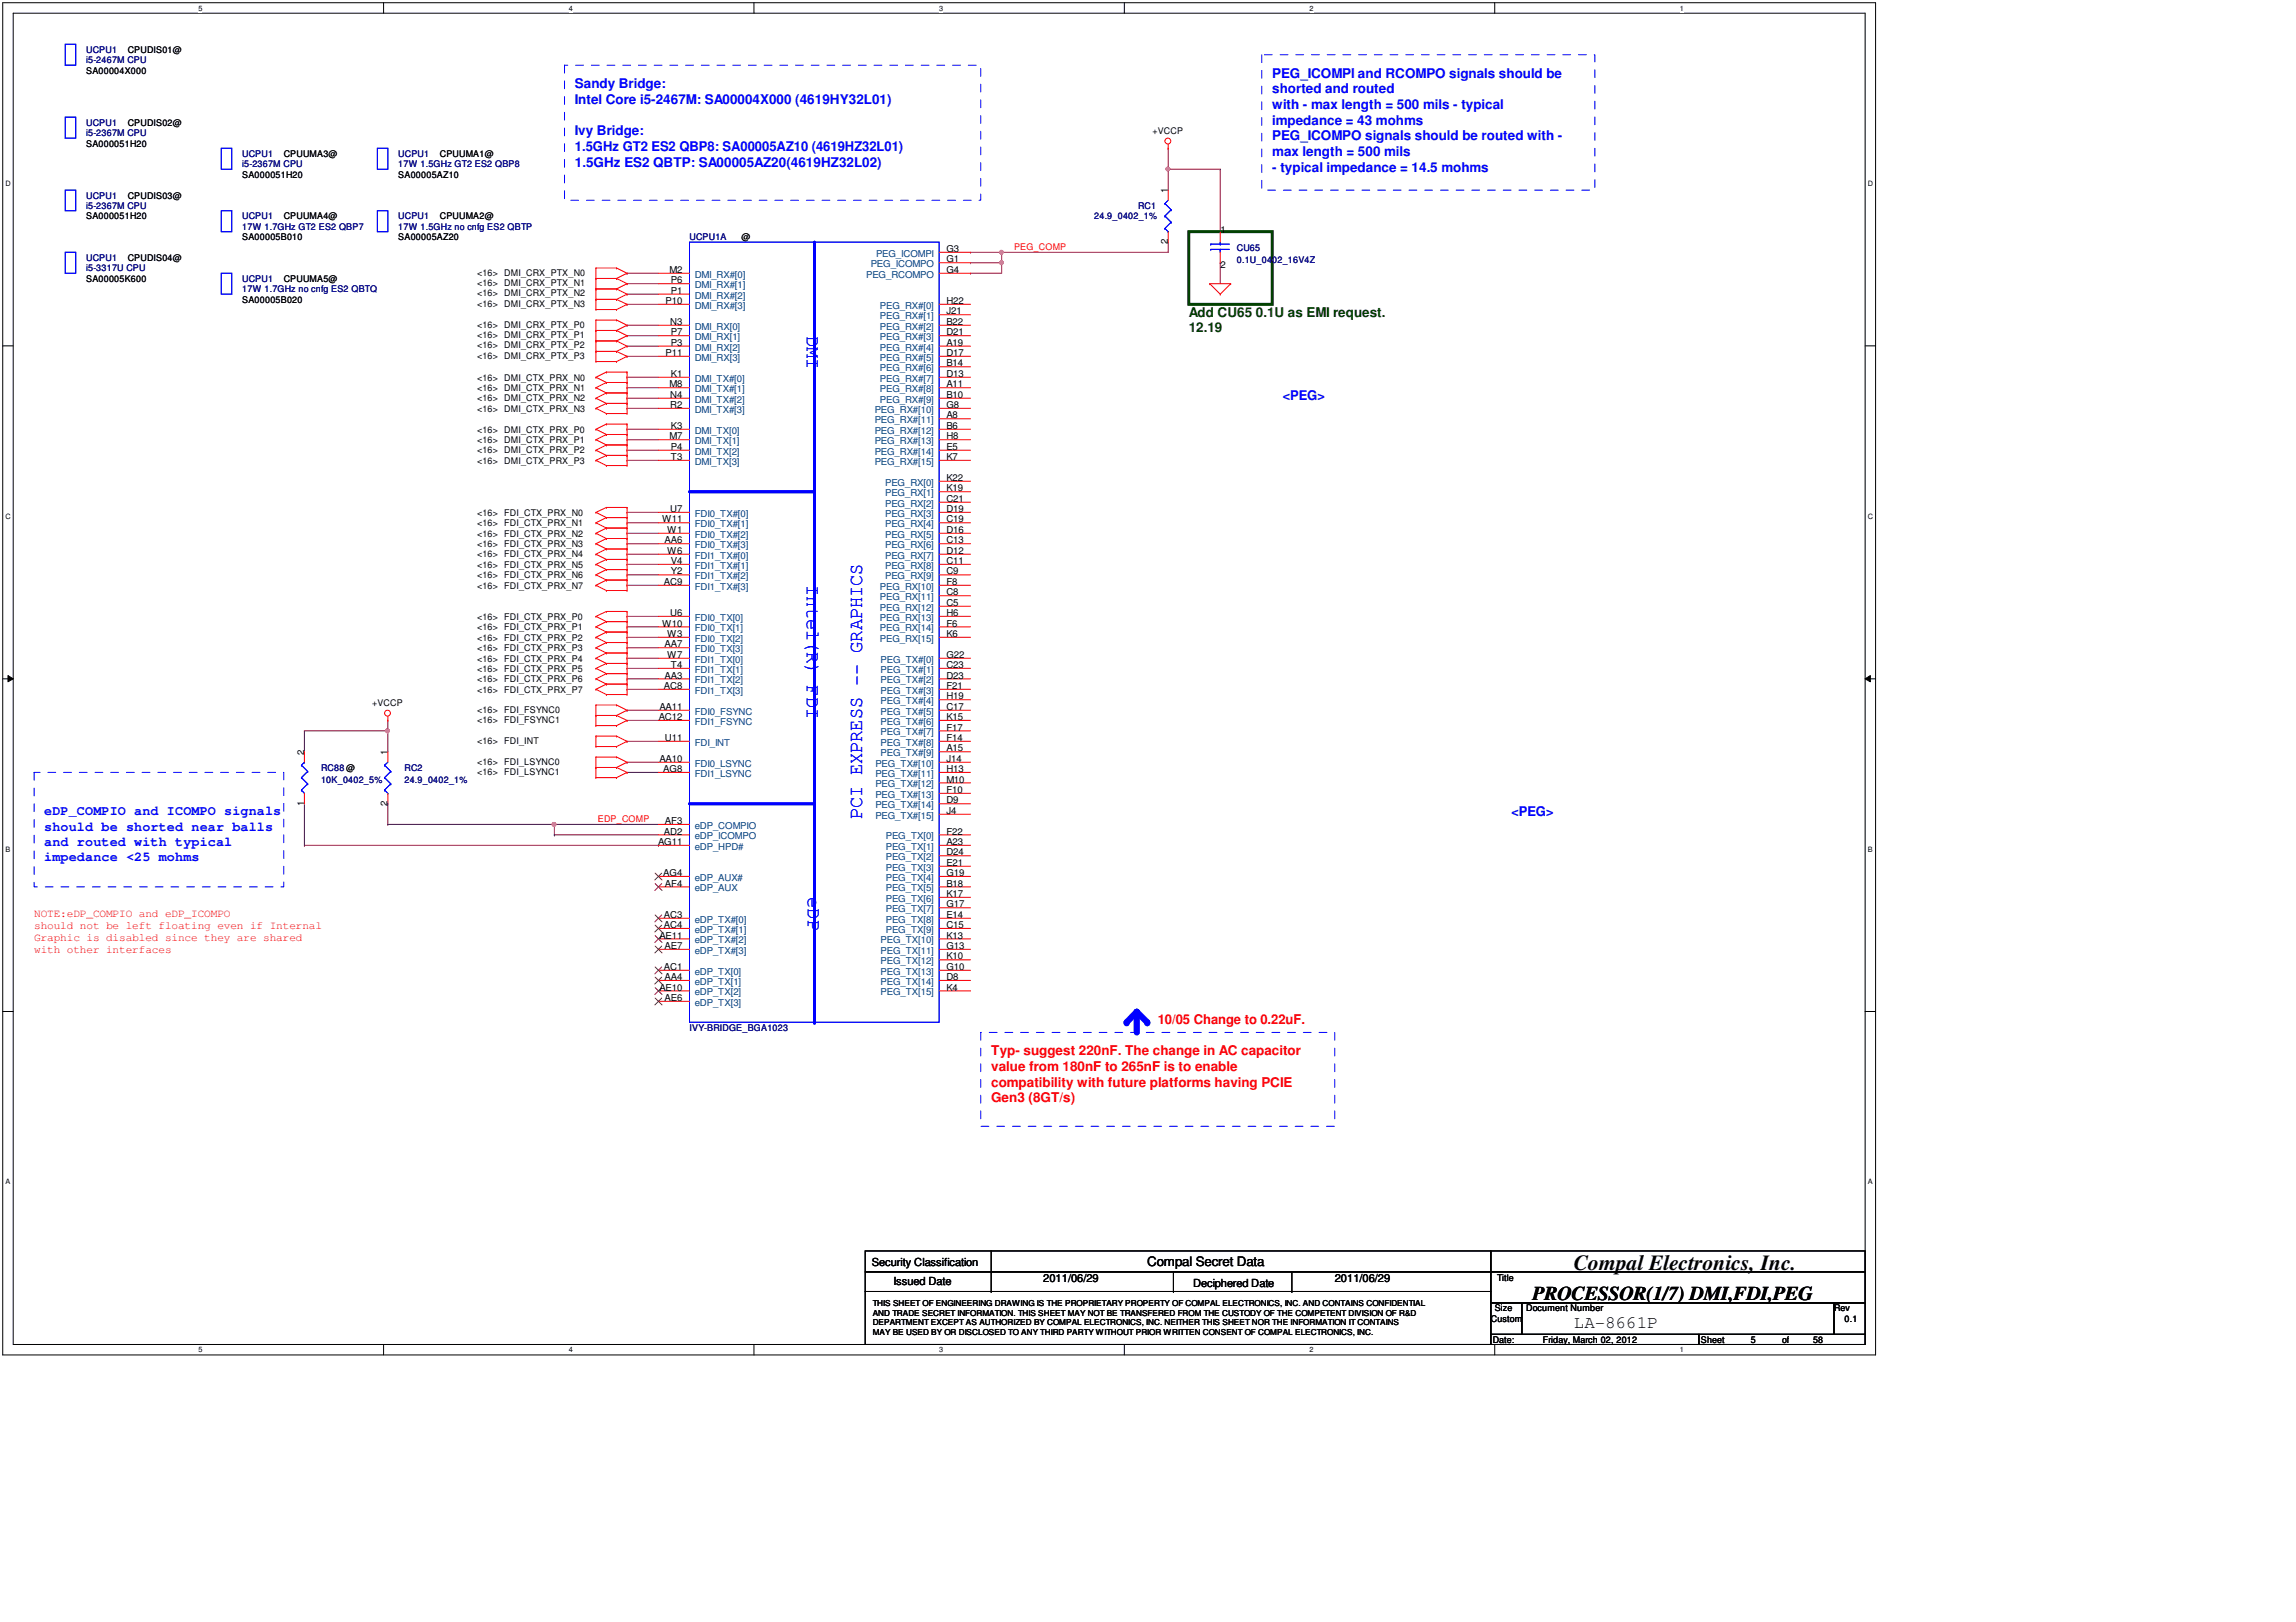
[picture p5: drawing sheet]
<svg xmlns="http://www.w3.org/2000/svg" width="297mm" height="210mm" viewBox="0 0 297 210" stroke-linecap="round" stroke-linejoin="round" font-family="sans-serif">
<defs><g id="words">
<text font-size="2.8" x="203.6" y="164.4">Compal Electronics, Inc.</text>
<g font-size="2.5" fill="#00f">
<text x="104.4" y="43.4" transform="rotate(90 104.4 43.4)">DMI</text>
<text x="104.4" y="75.7" transform="rotate(90 104.4 75.7)">Intel(R) FDI</text>
<text x="111.6" y="106.1" transform="rotate(-90 111.6 106.1)">PCI EXPRESS -- GRAPHICS</text>
<text x="104.5" y="116.1" transform="rotate(90 104.5 116.1)">eDP</text>
</g>
<text font-size="2.5" x="198.2" y="168.2">PROCESSOR(1/7) DMI,FDI,PEG</text>
<text font-size="2.3" x="203.6" y="171.8">LA-8661P</text>
<g font-size="1.7" fill="#00f">
<text x="74.4" y="11.4">Sandy Bridge:</text>
<text x="164.6" y="10">PEG_ICOMPI and RCOMPO signals should be</text>
<text x="74.4" y="13.4">Intel Core i5-2467M: SA00004X000 (4619HY32L01)</text>
<text x="74.4" y="17.5">Ivy Bridge:</text>
<text x="164.6" y="12.1">shorted and routed</text>
<text x="164.6" y="14.1">with - max length = 500 mils - typical</text>
<text x="164.6" y="16.1">impedance = 43 mohms</text>
<text x="74.4" y="19.5">1.5GHz GT2 ES2 QBP8: SA00005AZ10 (4619HZ32L01)</text>
<text x="74.4" y="21.6">1.5GHz ES2 QBTP: SA00005AZ20(4619HZ32L02)</text>
<text x="164.6" y="18.2">PEG_ICOMPO signals should be routed with -</text>
<text x="164.6" y="20.2">max length = 500 mils</text>
<text x="164.6" y="22.2">- typical impedance = 14.5 mohms</text>
<text x="165.9" y="51.8">&lt;PEG&gt;</text>
<text x="5.7" y="105.5">eDP_COMPIO and ICOMPO signals</text>
<text x="5.7" y="107.5">should be shorted near balls</text>
<text x="195.5" y="105.6">&lt;PEG&gt;</text>
<text x="5.7" y="109.5">and routed with typical</text>
<text x="5.7" y="111.5">impedance &lt;25 mohms</text>
</g>
<g font-size="1.7" fill="#004000">
<text x="153.8" y="41">Add CU65 0.1U as EMI request.</text>
<text x="153.8" y="43">12.19</text>
</g>
<g font-size="1.7" fill="#f00">
<text x="128.2" y="136.6">Typ- suggest 220nF. The change in AC capacitor</text>
<text x="149.8" y="132.5">10/05 Change to 0.22uF.</text>
<text x="128.2" y="138.6">value from 180nF to 265nF is to enable</text>
<text x="128.2" y="140.6">compatibility with future platforms having PCIE</text>
<text x="128.2" y="142.7">Gen3 (8GT/s)</text>
</g>
<text font-size="1.7" x="148.4" y="163.8">Compal Secret Data</text>
<g font-size="1.4" fill="#f00">
<text x="4.4" y="118.7">NOTE:eDP_COMPIO and eDP_ICOMPO</text>
<text x="4.4" y="120.2">should not be left floating even if Internal</text>
<text x="4.4" y="121.8">Graphic is disabled since they are shared</text>
<text x="4.4" y="123.4">with other interfaces</text>
</g>
<g font-size="1.4">
<text x="112.8" y="163.8">Security Classification</text>
<text x="115.6" y="166.3">Issued Date</text>
<text x="135" y="165.9">2011/06/29</text>
<text x="154.3" y="166.5">Deciphered Date</text>
<text x="172.7" y="165.9">2011/06/29</text>
</g>
<g font-size="1.2" fill="#000080">
<text x="11.1" y="6.8">UCPU1</text>
<text x="11.1" y="8.2">i5-2467M CPU</text>
<text x="11.1" y="16.3">UCPU1</text>
<text x="11.1" y="17.6">i5-2367M CPU</text>
<text x="31.3" y="20.3">UCPU1</text>
<text x="31.3" y="21.6">i5-2367M CPU</text>
<text x="51.5" y="20.3">UCPU1</text>
<text x="51.5" y="21.6">17W 1.5GHz GT2 ES2 QBP8</text>
<text x="11.1" y="25.7">UCPU1</text>
<text x="11.1" y="27">i5-2367M CPU</text>
<text x="31.3" y="28.4">UCPU1</text>
<text x="31.3" y="29.7">17W 1.7GHz GT2 ES2 QBP7</text>
<text x="51.5" y="28.4">UCPU1</text>
<text x="51.5" y="29.7">17W 1.5GHz no cnfg ES2 QBTP</text>
<text x="141.6" y="28.4">24.9_0402_1%</text>
<text x="147.2" y="27">RC1</text>
<text x="11.1" y="33.8">UCPU1</text>
<text x="11.1" y="35.1">i5-3317U CPU</text>
<text x="89.2" y="31.1">UCPU1A</text>
<text x="160" y="32.4">CU65</text>
<text x="160" y="34">0.1U_0402_16V4Z</text>
<text x="31.3" y="36.5">UCPU1</text>
<text x="31.3" y="37.8">17W 1.7GHz no cnfg ES2 QBTQ</text>
<text x="41.5" y="99.7">RC88 @</text>
<text x="41.5" y="101.4">10K_0402_5%</text>
<text x="52.3" y="99.7">RC2</text>
<text x="52.3" y="101.4">24.9_0402_1%</text>
<text x="89.2" y="133.4">IVY-BRIDGE_BGA1023</text>
</g>
<g font-size="1.2">
<text x="11.1" y="9.5">SA00004X000</text>
<text x="16.5" y="6.8">CPUDIS01@</text>
<text x="16.5" y="16.3">CPUDIS02@</text>
<text x="149.1" y="17.3">+VCCP</text>
<text x="11.1" y="19">SA000051H20</text>
<text x="31.3" y="23">SA000051H20</text>
<text x="36.7" y="20.3">CPUUMA3@</text>
<text x="51.5" y="23">SA00005AZ10</text>
<text x="56.9" y="20.3">CPUUMA1@</text>
<text x="11.1" y="28.4">SA000051H20</text>
<text x="16.5" y="25.7">CPUDIS03@</text>
<text x="36.7" y="28.4">CPUUMA4@</text>
<text x="56.9" y="28.4">CPUUMA2@</text>
<text x="151.1" y="25" transform="rotate(-90 151.1 25)">1</text>
<text x="16.5" y="33.8">CPUDIS04@</text>
<text x="31.3" y="31.1">SA00005B010</text>
<text x="51.5" y="31.1">SA00005AZ20</text>
<text x="61.7" y="35.7">&lt;16&gt; DMI_CRX_PTX_N0</text>
<text x="86.6" y="35.3">M2</text>
<text x="95.9" y="31.1">@</text>
<text x="122.4" y="32.6">G3</text>
<text x="122.4" y="34">G1</text>
<text x="122.4" y="35.3">G4</text>
<text x="151.1" y="31.6" transform="rotate(-90 151.1 31.6)">2</text>
<text x="157.9" y="30.2">1</text>
<text x="157.9" y="34.7">2</text>
<text x="11.1" y="36.5">SA00005K600</text>
<text x="31.3" y="39.2">SA00005B020</text>
<text x="36.7" y="36.5">CPUUMA5@</text>
<text x="61.7" y="37">&lt;16&gt; DMI_CRX_PTX_N1</text>
<text x="61.7" y="39.7">&lt;16&gt; DMI_CRX_PTX_N3</text>
<text x="61.7" y="38.4">&lt;16&gt; DMI_CRX_PTX_N2</text>
<text x="86.1" y="39.3">P10</text>
<text x="86.8" y="36.7">P6</text>
<text x="86.8" y="38">P1</text>
<text x="122.4" y="39.3">H22</text>
<text x="122.4" y="40.7">J21</text>
<text x="61.7" y="42.4">&lt;16&gt; DMI_CRX_PTX_P0</text>
<text x="61.7" y="46.4">&lt;16&gt; DMI_CRX_PTX_P3</text>
<text x="61.7" y="45.1">&lt;16&gt; DMI_CRX_PTX_P2</text>
<text x="61.7" y="43.7">&lt;16&gt; DMI_CRX_PTX_P1</text>
<text x="86.1" y="46.1">P11</text>
<text x="86.7" y="42">N3</text>
<text x="86.8" y="43.4">P7</text>
<text x="86.8" y="44.8">P3</text>
<text x="122.4" y="42">B22</text>
<text x="122.4" y="43.4">D21</text>
<text x="122.4" y="44.8">A19</text>
<text x="122.4" y="46.1">D17</text>
<text x="122.4" y="47.4">B14</text>
<text x="61.7" y="50.6">&lt;16&gt; DMI_CTX_PRX_N1</text>
<text x="61.7" y="49.2">&lt;16&gt; DMI_CTX_PRX_N0</text>
<text x="61.7" y="53.3">&lt;16&gt; DMI_CTX_PRX_N3</text>
<text x="61.7" y="52">&lt;16&gt; DMI_CTX_PRX_N2</text>
<text x="86.6" y="50.1">M8</text>
<text x="86.7" y="51.5">N4</text>
<text x="86.7" y="52.8">R2</text>
<text x="86.8" y="48.8">K1</text>
<text x="122.4" y="48.8">D13</text>
<text x="122.4" y="50.1">A11</text>
<text x="122.4" y="51.5">B10</text>
<text x="122.4" y="52.8">G8</text>
<text x="61.7" y="56">&lt;16&gt; DMI_CTX_PRX_P0</text>
<text x="61.7" y="58.7">&lt;16&gt; DMI_CTX_PRX_P2</text>
<text x="61.7" y="57.3">&lt;16&gt; DMI_CTX_PRX_P1</text>
<text x="86.6" y="56.9">M7</text>
<text x="86.8" y="55.5">K3</text>
<text x="86.8" y="59.5">T3</text>
<text x="86.8" y="58.2">P4</text>
<text x="122.4" y="54.2">A8</text>
<text x="122.4" y="55.5">B6</text>
<text x="122.4" y="56.9">H8</text>
<text x="122.4" y="58.2">E5</text>
<text x="122.4" y="59.5">K7</text>
<text x="61.7" y="60">&lt;16&gt; DMI_CTX_PRX_P3</text>
<text x="122.4" y="62.2">K22</text>
<text x="122.4" y="63.6">K19</text>
<text x="122.4" y="64.9">C21</text>
<text x="61.7" y="66.8">&lt;16&gt; FDI_CTX_PRX_N0</text>
<text x="61.7" y="68.1">&lt;16&gt; FDI_CTX_PRX_N1</text>
<text x="61.7" y="69.4">&lt;16&gt; FDI_CTX_PRX_N2</text>
<text x="61.7" y="70.8">&lt;16&gt; FDI_CTX_PRX_N3</text>
<text x="85.6" y="67.6">W11</text>
<text x="86" y="70.3">AA6</text>
<text x="86.3" y="69">W1</text>
<text x="86.3" y="71.7">W6</text>
<text x="86.7" y="66.3">U7</text>
<text x="122.4" y="66.3">D19</text>
<text x="122.4" y="67.6">C19</text>
<text x="122.4" y="69">D16</text>
<text x="122.4" y="70.3">C13</text>
<text x="122.4" y="71.7">D12</text>
<text x="61.7" y="72.1">&lt;16&gt; FDI_CTX_PRX_N4</text>
<text x="61.7" y="73.5">&lt;16&gt; FDI_CTX_PRX_N5</text>
<text x="61.7" y="74.8">&lt;16&gt; FDI_CTX_PRX_N6</text>
<text x="61.7" y="76.2">&lt;16&gt; FDI_CTX_PRX_N7</text>
<text x="85.9" y="75.7">AC9</text>
<text x="86.8" y="73">V4</text>
<text x="86.8" y="74.3">Y2</text>
<text x="122.4" y="73">C11</text>
<text x="122.4" y="74.3">C9</text>
<text x="122.4" y="75.7">F8</text>
<text x="122.4" y="77.1">C8</text>
<text x="61.7" y="80.2">&lt;16&gt; FDI_CTX_PRX_P0</text>
<text x="61.7" y="81.5">&lt;16&gt; FDI_CTX_PRX_P1</text>
<text x="61.7" y="82.9">&lt;16&gt; FDI_CTX_PRX_P2</text>
<text x="85.6" y="81.1">W10</text>
<text x="86" y="83.8">AA7</text>
<text x="86.3" y="82.4">W3</text>
<text x="86.7" y="79.7">U6</text>
<text x="122.4" y="78.4">C5</text>
<text x="122.4" y="79.7">H6</text>
<text x="122.4" y="81.1">F6</text>
<text x="122.4" y="82.4">K6</text>
<text x="61.7" y="84.3">&lt;16&gt; FDI_CTX_PRX_P3</text>
<text x="61.7" y="85.6">&lt;16&gt; FDI_CTX_PRX_P4</text>
<text x="61.7" y="87">&lt;16&gt; FDI_CTX_PRX_P5</text>
<text x="61.7" y="88.3">&lt;16&gt; FDI_CTX_PRX_P6</text>
<text x="61.7" y="89.6">&lt;16&gt; FDI_CTX_PRX_P7</text>
<text x="85.9" y="89.2">AC8</text>
<text x="86" y="87.8">AA3</text>
<text x="86.3" y="85.1">W7</text>
<text x="86.8" y="86.5">T4</text>
<text x="122.4" y="85.1">G22</text>
<text x="122.4" y="86.5">C23</text>
<text x="122.4" y="87.8">D23</text>
<text x="122.4" y="89.2">F21</text>
<text x="48.1" y="91.4">+VCCP</text>
<text x="61.7" y="92.2">&lt;16&gt; FDI_FSYNC0</text>
<text x="61.7" y="93.5">&lt;16&gt; FDI_FSYNC1</text>
<text x="85.2" y="93.2">AC12</text>
<text x="85.3" y="91.9">AA11</text>
<text x="86" y="95.9">U11</text>
<text x="122.4" y="90.5">H19</text>
<text x="122.4" y="91.9">C17</text>
<text x="122.4" y="93.2">K15</text>
<text x="122.4" y="94.5">F17</text>
<text x="122.4" y="95.9">F14</text>
<text x="39.3" y="97.7" transform="rotate(-90 39.3 97.7)">2</text>
<text x="50.1" y="97.7" transform="rotate(-90 50.1 97.7)">1</text>
<text x="61.7" y="96.2">&lt;16&gt; FDI_INT</text>
<text x="61.7" y="98.9">&lt;16&gt; FDI_LSYNC0</text>
<text x="61.7" y="100.3">&lt;16&gt; FDI_LSYNC1</text>
<text x="85.3" y="98.6">AA10</text>
<text x="85.8" y="99.9">AG8</text>
<text x="122.4" y="97.2">A15</text>
<text x="122.4" y="98.6">J14</text>
<text x="122.4" y="99.9">H13</text>
<text x="122.4" y="101.3">M10</text>
<text x="39.3" y="104.3" transform="rotate(-90 39.3 104.3)">1</text>
<text x="50.1" y="104.3" transform="rotate(-90 50.1 104.3)">2</text>
<text x="85.9" y="108">AD2</text>
<text x="86" y="106.6">AF3</text>
<text x="122.4" y="102.6">F10</text>
<text x="122.4" y="104">D9</text>
<text x="122.4" y="105.3">J4</text>
<text x="122.4" y="108">F22</text>
<text x="85.1" y="109.4">AG11</text>
<text x="85.8" y="113.4">AG4</text>
<text x="122.4" y="109.4">A23</text>
<text x="122.4" y="110.7">D24</text>
<text x="122.4" y="112.1">E21</text>
<text x="122.4" y="113.4">G19</text>
<text x="85.9" y="118.8">AC3</text>
<text x="86" y="114.7">AF4</text>
<text x="122.4" y="114.7">B18</text>
<text x="122.4" y="116.1">K17</text>
<text x="122.4" y="117.4">G17</text>
<text x="122.4" y="118.8">E14</text>
<text x="85.3" y="121.5">AE11</text>
<text x="85.9" y="125.5">AC1</text>
<text x="85.9" y="120.1">AC4</text>
<text x="86" y="122.8">AE7</text>
<text x="122.4" y="120.1">C15</text>
<text x="122.4" y="121.5">K13</text>
<text x="122.4" y="122.8">G13</text>
<text x="122.4" y="124.2">K10</text>
<text x="122.4" y="125.5">G10</text>
<text x="85.3" y="128.2">AE10</text>
<text x="86" y="126.8">AA4</text>
<text x="86" y="129.5">AE6</text>
<text x="122.4" y="126.8">D8</text>
<text x="122.4" y="128.2">K4</text>
<text x="193.7" y="165.8">Title</text>
<text x="192.9" y="171.1">Custom</text>
<text x="193.1" y="173.8">Date:</text>
<text x="193.4" y="169.7">Size</text>
<text x="197.4" y="169.7">Document Number</text>
<text x="199.6" y="173.8">Friday, March 02, 2012</text>
<text x="220" y="173.8">Sheet</text>
<text x="226.5" y="173.8">5</text>
<text x="230.5" y="173.8">of</text>
<text x="234.6" y="173.8">58</text>
<text x="237.3" y="169.7">Rev</text>
<text x="238.6" y="171.1">0.1</text>
</g>
<g font-size="1.2" fill="#004080">
<text x="89.9" y="36">DMI_RX#[0]</text>
<text x="112.1" y="36">PEG_RCOMPO</text>
<text x="112.7" y="34.6">PEG_ICOMPO</text>
<text x="113.3" y="33.2">PEG_ICOMPI</text>
<text x="89.9" y="37.3">DMI_RX#[1]</text>
<text x="89.9" y="38.7">DMI_RX#[2]</text>
<text x="89.9" y="40">DMI_RX#[3]</text>
<text x="113.8" y="40">PEG_RX#[0]</text>
<text x="113.8" y="41.3">PEG_RX#[1]</text>
<text x="89.9" y="42.7">DMI_RX[0]</text>
<text x="89.9" y="44">DMI_RX[1]</text>
<text x="89.9" y="45.4">DMI_RX[2]</text>
<text x="89.9" y="46.7">DMI_RX[3]</text>
<text x="113.8" y="42.7">PEG_RX#[2]</text>
<text x="113.8" y="44">PEG_RX#[3]</text>
<text x="113.8" y="45.4">PEG_RX#[4]</text>
<text x="113.8" y="46.7">PEG_RX#[5]</text>
<text x="89.9" y="49.4">DMI_TX#[0]</text>
<text x="89.9" y="50.8">DMI_TX#[1]</text>
<text x="89.9" y="52.1">DMI_TX#[2]</text>
<text x="89.9" y="53.4">DMI_TX#[3]</text>
<text x="113.2" y="53.4">PEG_RX#[10]</text>
<text x="113.8" y="48.1">PEG_RX#[6]</text>
<text x="113.8" y="49.4">PEG_RX#[7]</text>
<text x="113.8" y="50.8">PEG_RX#[8]</text>
<text x="113.8" y="52.1">PEG_RX#[9]</text>
<text x="89.9" y="56.1">DMI_TX[0]</text>
<text x="89.9" y="57.5">DMI_TX[1]</text>
<text x="89.9" y="58.9">DMI_TX[2]</text>
<text x="113.2" y="54.8">PEG_RX#[11]</text>
<text x="113.2" y="56.1">PEG_RX#[12]</text>
<text x="113.2" y="57.5">PEG_RX#[13]</text>
<text x="113.2" y="58.9">PEG_RX#[14]</text>
<text x="89.9" y="60.2">DMI_TX[3]</text>
<text x="113.2" y="60.2">PEG_RX#[15]</text>
<text x="114.5" y="62.9">PEG_RX[0]</text>
<text x="114.5" y="64.2">PEG_RX[1]</text>
<text x="114.5" y="65.6">PEG_RX[2]</text>
<text x="89.9" y="66.9">FDI0_TX#[0]</text>
<text x="89.9" y="68.2">FDI0_TX#[1]</text>
<text x="89.9" y="69.6">FDI0_TX#[2]</text>
<text x="89.9" y="71">FDI0_TX#[3]</text>
<text x="114.5" y="66.9">PEG_RX[3]</text>
<text x="114.5" y="68.2">PEG_RX[4]</text>
<text x="114.5" y="69.6">PEG_RX[5]</text>
<text x="114.5" y="71">PEG_RX[6]</text>
<text x="89.9" y="72.3">FDI1_TX#[0]</text>
<text x="89.9" y="73.6">FDI1_TX#[1]</text>
<text x="89.9" y="75">FDI1_TX#[2]</text>
<text x="89.9" y="76.3">FDI1_TX#[3]</text>
<text x="113.8" y="76.3">PEG_RX[10]</text>
<text x="113.8" y="77.7">PEG_RX[11]</text>
<text x="114.5" y="72.3">PEG_RX[7]</text>
<text x="114.5" y="73.6">PEG_RX[8]</text>
<text x="114.5" y="75">PEG_RX[9]</text>
<text x="89.9" y="80.4">FDI0_TX[0]</text>
<text x="89.9" y="81.7">FDI0_TX[1]</text>
<text x="89.9" y="83.1">FDI0_TX[2]</text>
<text x="113.8" y="79">PEG_RX[12]</text>
<text x="113.8" y="80.4">PEG_RX[13]</text>
<text x="113.8" y="81.7">PEG_RX[14]</text>
<text x="113.8" y="83.1">PEG_RX[15]</text>
<text x="89.9" y="84.4">FDI0_TX[3]</text>
<text x="89.9" y="85.8">FDI1_TX[0]</text>
<text x="89.9" y="87.1">FDI1_TX[1]</text>
<text x="89.9" y="88.4">FDI1_TX[2]</text>
<text x="89.9" y="89.8">FDI1_TX[3]</text>
<text x="113.9" y="85.8">PEG_TX#[0]</text>
<text x="113.9" y="87.1">PEG_TX#[1]</text>
<text x="113.9" y="88.4">PEG_TX#[2]</text>
<text x="113.9" y="89.8">PEG_TX#[3]</text>
<text x="89.9" y="92.5">FDI0_FSYNC</text>
<text x="89.9" y="93.8">FDI1_FSYNC</text>
<text x="113.9" y="91.2">PEG_TX#[4]</text>
<text x="113.9" y="92.5">PEG_TX#[5]</text>
<text x="113.9" y="93.8">PEG_TX#[6]</text>
<text x="113.9" y="95.2">PEG_TX#[7]</text>
<text x="89.9" y="96.5">FDI_INT</text>
<text x="89.9" y="99.2">FDI0_LSYNC</text>
<text x="89.9" y="100.5">FDI1_LSYNC</text>
<text x="113.2" y="99.2">PEG_TX#[10]</text>
<text x="113.2" y="100.5">PEG_TX#[11]</text>
<text x="113.2" y="101.9">PEG_TX#[12]</text>
<text x="113.9" y="96.5">PEG_TX#[8]</text>
<text x="113.9" y="97.9">PEG_TX#[9]</text>
<text x="89.9" y="107.3">eDP_COMPIO</text>
<text x="113.2" y="103.3">PEG_TX#[13]</text>
<text x="113.2" y="104.6">PEG_TX#[14]</text>
<text x="113.2" y="106">PEG_TX#[15]</text>
<text x="89.9" y="110">eDP_HPD#</text>
<text x="89.9" y="108.6">eDP_ICOMPO</text>
<text x="114.6" y="108.6">PEG_TX[0]</text>
<text x="114.6" y="110">PEG_TX[1]</text>
<text x="114.6" y="111.3">PEG_TX[2]</text>
<text x="114.6" y="112.7">PEG_TX[3]</text>
<text x="89.9" y="115.4">eDP_AUX</text>
<text x="89.9" y="114">eDP_AUX#</text>
<text x="89.9" y="119.4">eDP_TX#[0]</text>
<text x="114.6" y="114">PEG_TX[4]</text>
<text x="114.6" y="115.4">PEG_TX[5]</text>
<text x="114.6" y="116.7">PEG_TX[6]</text>
<text x="114.6" y="118.1">PEG_TX[7]</text>
<text x="114.6" y="119.4">PEG_TX[8]</text>
<text x="89.9" y="120.7">eDP_TX#[1]</text>
<text x="89.9" y="122.1">eDP_TX#[2]</text>
<text x="89.9" y="123.4">eDP_TX#[3]</text>
<text x="113.9" y="122.1">PEG_TX[10]</text>
<text x="113.9" y="123.4">PEG_TX[11]</text>
<text x="113.9" y="124.8">PEG_TX[12]</text>
<text x="114.6" y="120.7">PEG_TX[9]</text>
<text x="89.9" y="126.2">eDP_TX[0]</text>
<text x="89.9" y="127.5">eDP_TX[1]</text>
<text x="89.9" y="128.8">eDP_TX[2]</text>
<text x="89.9" y="130.2">eDP_TX[3]</text>
<text x="113.9" y="126.2">PEG_TX[13]</text>
<text x="113.9" y="127.5">PEG_TX[14]</text>
<text x="113.9" y="128.8">PEG_TX[15]</text>
</g>
<g font-size="1.2" fill="#f00">
<text x="131.2" y="32.4">PEG_COMP</text>
<text x="77.4" y="106.4">EDP_COMP</text>
</g>
<g font-size="1.1">
<text x="112.9" y="169">THIS SHEET OF ENGINEERING DRAWING IS THE PROPRIETARY PROPERTY OF COMPAL ELECTRONICS, INC. AND CONTAINS CONFIDENTIAL</text>
<text x="112.9" y="170.3">AND TRADE SECRET INFORMATION. THIS SHEET MAY NOT BE TRANSFERED FROM THE CUSTODY OF THE COMPETENT DIVISION OF R&amp;D</text>
<text x="112.9" y="171.5">DEPARTMENT EXCEPT AS AUTHORIZED BY COMPAL ELECTRONICS, INC. NEITHER THIS SHEET NOR THE INFORMATION IT CONTAINS</text>
<text x="112.9" y="172.7">MAY BE USED BY OR DISCLOSED TO ANY THIRD PARTY WITHOUT PRIOR WRITTEN CONSENT OF COMPAL ELECTRONICS, INC.</text>
</g>
<g font-size=".9">
<text x="25.7" y="1.4">5</text>
<text x="73.6" y="1.4">4</text>
<text x="121.5" y="1.4">3</text>
<text x="169.4" y="1.4">2</text>
<text x="217.3" y="1.4">1</text>
<text x=".7" y="24.1">D</text>
<text x="241.6" y="24.1">D</text>
<text x=".7" y="67.1">C</text>
<text x="241.6" y="67.1">C</text>
<text x=".7" y="110.2">B</text>
<text x="241.6" y="110.2">B</text>
<text x=".7" y="153.2">A</text>
<text x="241.6" y="153.2">A</text>
<text x="25.7" y="175">5</text>
<text x="73.6" y="175">4</text>
<text x="121.5" y="175">3</text>
<text x="169.4" y="175">2</text>
<text x="217.3" y="175">1</text>
</g>
</g></defs>
<path d="M.4 .4h242.2v174.9h-242.2zM1.7 1.7h239.6v172.3h-239.6z" fill="none" stroke="#000" stroke-width=".13"/>
<g fill="#fff">
<path d="M25.7 .5h.5v1.1h-.5z"/>
<path d="M25.7 174.2h.5v1h-.5z"/>
</g>
<path d="M49.6 .4v1.3M49.6 174v1.3" fill="none" stroke="#000" stroke-width=".13"/>
<g fill="#fff">
<path d="M73.6 .5h.5v1.1h-.5z"/>
<path d="M73.6 174.2h.5v1h-.5z"/>
</g>
<path d="M97.5 .4v1.3M97.5 174v1.3" fill="none" stroke="#000" stroke-width=".13"/>
<g fill="#fff">
<path d="M121.5 .5h.5v1.1h-.5z"/>
<path d="M121.5 174.2h.5v1h-.5z"/>
</g>
<path d="M145.5 .4v1.3M145.5 174v1.3" fill="none" stroke="#000" stroke-width=".13"/>
<g fill="#fff">
<path d="M169.4 .5h.5v1.1h-.5z"/>
<path d="M169.4 174.2h.5v1h-.5z"/>
</g>
<path d="M193.4 .4v1.3M193.4 174v1.3" fill="none" stroke="#000" stroke-width=".13"/>
<g fill="#fff">
<path d="M217.3 .5h.5v1.1h-.5z"/>
<path d="M217.3 174.2h.5v1h-.5z"/>
<path d="M.7 23.2h.7v1.1h-.7z"/>
<path d="M241.6 23.2h.7v1.1h-.7z"/>
<path d="M.7 66.3h.7v1h-.7z"/>
<path d="M241.6 66.3h.7v1h-.7z"/>
</g>
<path d="M.4 44.8h1.3M241.3 44.8h1.3" fill="none" stroke="#000" stroke-width=".13"/>
<g fill="#fff">
<path d="M.7 109.4h.6v1h-.6z"/>
<path d="M241.6 109.4h.7v1h-.7z"/>
</g>
<path d="M.4 87.8h1.3M1 87.4l.7 .4-.7 .4zM241.3 87.8l.7-.4v.8zM241.3 87.8h1.3" fill="none" stroke="#000" stroke-width=".13"/>
<path d="M1 87.4l.7 .4-.7 .4zM241.3 87.8l.7-.4v.8z" fill="#000"/>
<g fill="#fff">
<path d="M.7 152.4h.6v1.1h-.6z"/>
<path d="M241.6 152.4h.7v1.1h-.7z"/>
</g>
<path d="M.4 130.9h1.3M241.3 130.9h1.3" fill="none" stroke="#000" stroke-width=".13"/>
<g fill="none" stroke="#800040" stroke-width=".13">
<path d="M81.1 36.7h.1M81.1 38.1h.1M81.1 39.4h.1M81.1 35.4h.1M81.1 36.7h4.1M81.1 38.1h4.1M81.1 39.4h4.1M81.1 35.4h4.1M81.1 55.6h.1M81.1 50.2h.1M81.1 56.9h.1M81.1 51.5h.1"/>
<path d="M81.1 43.4h.1M81.1 58.3h.1M81.1 44.8h.1M81.1 59.6h.1M81.1 46.1h.1M81.1 42.1h.1M81.1 48.8h.1M81.1 52.8h.1M81.1 55.6h4.1M81.1 50.2h4.1M81.1 56.9h4.1M81.1 51.5h4.1"/>
<path d="M81.1 43.4h4.1M81.1 58.3h4.1M81.1 44.8h4.1M81.1 59.6h4.1M81.1 46.1h4.1M81.1 42.1h4.1M81.1 48.8h4.1M81.1 52.8h4.1M81.1 67.7h.1M81.1 71.7h.1M81.1 74.4h.1M81.1 66.3h.1"/>
<path d="M81.1 69h.1M81.1 70.4h.1M81.1 73h.1M81.1 75.7h.1M81.1 79.8h.1M81.1 67.7h4.1M81.1 71.7h4.1M81.1 74.4h4.1M81.1 66.3h4.1M81.1 69h4.1M81.1 70.4h4.1M81.1 73h4.1"/>
<path d="M81.1 75.7h4.1M81.1 79.8h4.1M81.1 81.1h.1M81.1 87.8h.1M81.1 91.9h.1M81.1 82.5h.1M81.1 83.8h.1M81.1 85.2h.1M81.1 86.5h.1M81.1 89.2h.1M81.1 98.6h.1M81.1 100h.1"/>
<path d="M81.1 93.2h.1M81.1 95.9h.1M81.1 81.1h4.1M81.1 87.8h4.1M81.1 91.9h4.1M81.1 82.5h4.1M81.1 83.8h4.1M81.1 85.2h4.1M81.1 86.5h4.1M81.1 89.2h4.1M81.1 98.6h4.1M81.1 100h4.1"/>
<path d="M81.1 93.2h4.1M81.1 95.9h4.1M71.7 108h.1M71.7 106.7h.1M71.7 108h13.5M71.7 106.7h13.5"/>
</g>
<circle cx="71.7" cy="106.7" r=".26" fill="#f0f"/>
<circle cx="71.7" cy="106.7" r=".26" fill="none" stroke="#f0f" stroke-width=".13"/>
<path d="M125.6 32.7h.1M129.6 32.7h.1M129.6 32.7v1.3M151.1 31.3h.1M151.1 21.9h.1M151.1 31.3v1.4h-25.5M151.1 21.9v2.7M50.2 94.6h.1M50.2 94.6v2.7M50.2 104h.1M50.2 104v2.7" fill="none" stroke="#800040" stroke-width=".13"/>
<path d="M129.4 32.5l.1-.1 .3 .1-.1 .3-.2 .1-.1-.1z" fill-rule="evenodd" fill="#f0f"/>
<path d="M129.4 32.5l.1-.1 .3 .1-.1 .3-.2 .1-.1-.1z" fill="none" stroke="#f0f" stroke-width=".13"/>
<path d="M125.6 35.4h.1M125.6 34h.1M125.6 34h4M129.6 34h.1M129.6 34v1.4h-4" fill="none" stroke="#800040" stroke-width=".13"/>
<path d="M129.4 33.8h.1l.3 .1-.1 .3-.2 .1-.1-.1z" fill-rule="evenodd" fill="#f0f"/>
<path d="M129.4 33.8h.1l.3 .1-.1 .3-.2 .1-.1-.1z" fill="none" stroke="#f0f" stroke-width=".13"/>
<path d="M39.4 94.6h.1M39.4 94.6h10.8" fill="none" stroke="#800040" stroke-width=".13"/>
<circle cx="50.1" cy="94.6" r=".26" fill="#f0f"/>
<circle cx="50.1" cy="94.6" r=".26" fill="none" stroke="#f0f" stroke-width=".13"/>
<g fill="none" stroke="#800040" stroke-width=".13">
<path d="M151.1 21.9h.1M151.1 21.9h6.8M157.9 34h.1M157.9 21.9h.1M157.9 21.9v8.1M157.9 34v2.7M39.4 97.3h.1M39.4 94.6v2.7M50.2 93.2h.1M50.2 93.2v1.4M39.4 109.4h.1M39.4 104v5.4"/>
<path d="M39.4 109.4h45.8M50.2 106.7h.1M50.2 106.7h21.5v1.3M71.7 108h.1M85.2 109.4h.1"/>
</g>
<circle cx="151.1" cy="21.9" r=".25" fill="#f0f"/>
<circle cx="151.1" cy="21.9" r=".25" fill="none" stroke="#f0f" stroke-width=".13"/>
<path d="M151.1 19.2h.1M151.1 19.2v2.7" fill="none" stroke="#800040" stroke-width=".13"/>
<g fill="none" stroke="#f00" stroke-width=".13">
<path d="M151.1 19.2h.1M151.1 18.7v.5M77.1 37.4h.1M77.1 36h.1M77.1 38.7h.1M77.1 34.7h.1M77.1 34.7v5.4M77.1 36h2.7M77.1 37.4h2.7M77.1 38.7h2.7M77.1 34.7h2.7M79.8 36h.1"/>
<path d="M79.8 37.4h.1M79.8 38.7h.1M79.8 34.7h.1M79.8 36l1.3 .7M79.8 38.7l1.3 .7M79.8 34.7l1.3 .7M79.8 37.4l1.3 .7M81.1 36.7h.1M81.1 39.4h.1M81.1 35.4h.1M81.1 38.1h.1M81.1 36.7l-1.3 .7"/>
<path d="M81.1 39.4l-1.3 .7M81.1 35.4l-1.3 .6M81.1 38.1l-1.3 .6M156.5 36.7h.1M156.5 36.7h2.7M156.5 36.7l1.4 1.4M157.9 38.1h.1M159.2 36.7h.1M159.2 36.7l-1.3 1.4M77.1 55.6h.1M77.1 42.8h.1M77.1 41.4h.1"/>
<path d="M77.1 50.2h.1M77.1 59.6h.1M77.1 46.8h.1M77.1 45.5h.1M77.1 58.3h.1M77.1 48.8h.1M77.1 40.1h.1M77.1 44.1h.1M77.1 52.8h.1M77.1 56.9h.1M77.1 51.5h.1M77.1 55.6l1.4 .6"/>
<path d="M77.1 41.4h2.7M77.1 42.8h2.7M77.1 41.4v5.4M77.1 50.2l1.4 .7M77.1 59.6l1.4 .6M77.1 45.5h2.7M77.1 46.8h2.7M77.1 58.3l1.4 .6M77.1 48.8l1.4 .7M77.1 40.1h2.7M77.1 44.1h2.7M77.1 52.8l1.4 .7"/>
<path d="M77.1 56.9l1.4 .7M77.1 51.5l1.4 .7M78.5 54.9h.1M78.5 56.2h.1M78.5 49.5h.1M78.5 50.9h.1M78.5 58.9h.1M78.5 57.6h.1M78.5 48.1h.1M78.5 52.2h.1M78.5 53.5h.1M78.5 54.9l-1.4 .7"/>
<path d="M78.5 54.9h2.6M78.5 56.2h2.6M78.5 49.5l-1.4 .7M78.5 49.5h2.6M78.5 50.9h2.6M78.5 58.9l-1.4 .7M78.5 58.9h2.6M78.5 57.6l-1.4 .7M78.5 57.6h2.6M78.5 48.1l-1.4 .7M78.5 48.1h2.6M78.5 52.2l-1.4 .6"/>
<path d="M78.5 52.2h2.6M78.5 53.5h2.6M78.5 56.2l-1.4 .7M78.5 50.9l-1.4 .6M79.8 41.4h.1M79.8 42.8h.1M79.8 45.5h.1M79.8 46.8h.1M79.8 40.1h.1M79.8 44.1h.1M79.8 41.4l1.3 .7M79.8 45.5l1.3 .6"/>
<path d="M79.8 44.1l1.3 .7M79.8 42.8l1.3 .6M81.1 54.9h.1M81.1 56.2h.1M81.1 42.1h.1M81.1 49.5h.1M81.1 50.9h.1M81.1 58.9h.1M81.1 46.1h.1M81.1 57.6h.1M81.1 48.1h.1M81.1 44.8h.1"/>
<path d="M81.1 52.2h.1M81.1 53.5h.1M81.1 43.4h.1M81.1 48.1v5.4M81.1 54.9v5.3M81.1 42.1l-1.3 .7M81.1 46.1l-1.3 .7M81.1 44.8l-1.3 .7M81.1 43.4l-1.3 .7M77.1 66.3h.1M77.1 67.7h.1M77.1 69h.1"/>
<path d="M77.1 70.4h.1M77.1 71.7h.1M77.1 73h.1M77.1 74.4h.1M77.1 75.7h.1M77.1 79.8h.1M77.1 66.3l1.4 .7M77.1 67.7l1.4 .6M77.1 69l1.4 .7M77.1 70.4l1.4 .6M77.1 71.7l1.4 .7M77.1 73l1.4 .7"/>
<path d="M77.1 74.4l1.4 .7M77.1 75.7l1.4 .7M77.1 79.8l1.4 .6M78.5 60.2h.1M78.5 65.7h.1M78.5 67h.1M78.5 68.3h.1M78.5 69.7h.1M78.5 71h.1M78.5 72.4h.1M78.5 73.7h.1M78.5 75.1h.1"/>
<path d="M78.5 76.4h.1M78.5 79.1h.1M78.5 60.2h2.6M78.5 65.7l-1.4 .6M78.5 65.7h2.6M78.5 67h2.6M78.5 67l-1.4 .7M78.5 68.3h2.6M78.5 68.3l-1.4 .7M78.5 69.7h2.6M78.5 69.7l-1.4 .7M78.5 71h2.6"/>
<path d="M78.5 71l-1.4 .7M78.5 72.4h2.6M78.5 72.4l-1.4 .6M78.5 73.7h2.6M78.5 73.7l-1.4 .7M78.5 75.1h2.6M78.5 75.1l-1.4 .6M78.5 76.4h2.6M78.5 79.1l-1.4 .7M78.5 79.1h2.6M81.1 60.2h.1M81.1 65.7h.1"/>
<path d="M81.1 67h.1M81.1 68.3h.1M81.1 69.7h.1M81.1 71h.1M81.1 72.4h.1M81.1 73.7h.1M81.1 75.1h.1M81.1 76.4h.1M81.1 79.1h.1M81.1 65.7v10.7M81.1 79.1v10.8M50.2 93.2h.1"/>
<path d="M50.2 92.7v.5M77.1 81.1h.1M77.1 82.5h.1M77.1 83.8h.1M77.1 85.2h.1M77.1 86.5h.1M77.1 87.8h.1M77.1 89.2h.1M77.1 92.6h.1M77.1 91.2h.1M77.1 93.9h.1M77.1 96.6h.1"/>
<path d="M77.1 95.3h.1M77.1 99.3h.1M77.1 98h.1M77.1 91.2v2.7M77.1 95.3v1.3M77.1 98v2.6M77.1 81.1l1.4 .7M77.1 82.5l1.4 .6M77.1 83.8l1.4 .7M77.1 85.2l1.4 .7M77.1 86.5l1.4 .7M77.1 87.8l1.4 .7"/>
<path d="M77.1 89.2l1.4 .7M77.1 91.2h2.7M77.1 92.6h2.7M77.1 93.9h2.7M77.1 95.3h2.7M77.1 96.6h2.7M77.1 98h2.7M77.1 99.3h2.7M78.5 80.4h.1M78.5 81.8h.1M78.5 83.1h.1M78.5 84.5h.1"/>
<path d="M78.5 85.9h.1M78.5 87.2h.1M78.5 88.5h.1M78.5 89.9h.1M78.5 80.4h2.6M78.5 80.4l-1.4 .7M78.5 81.8h2.6M78.5 81.8l-1.4 .7M78.5 83.1h2.6M78.5 83.1l-1.4 .7M78.5 84.5h2.6M78.5 84.5l-1.4 .7"/>
<path d="M78.5 85.9h2.6M78.5 85.9l-1.4 .6M78.5 87.2h2.6M78.5 87.2l-1.4 .6M78.5 88.5h2.6M78.5 88.5l-1.4 .7M78.5 89.9h2.6M79.8 91.2h.1M79.8 92.6h.1M79.8 93.9h.1M79.8 95.3h.1M79.8 96.6h.1"/>
<path d="M79.8 98h.1M79.8 99.3h.1M79.8 91.2l1.3 .7M79.8 92.6l1.3 .6M79.8 95.3l1.3 .6M79.8 98l1.3 .6M79.8 99.3l1.3 .7M81.1 80.4h.1M81.1 81.8h.1M81.1 83.1h.1M81.1 84.5h.1M81.1 85.9h.1"/>
<path d="M81.1 87.2h.1M81.1 88.5h.1M81.1 89.9h.1M81.1 91.9h.1M81.1 93.2h.1M81.1 95.9h.1M81.1 98.6h.1M81.1 100h.1M81.1 91.9l-1.3 .7M81.1 93.2l-1.3 .7M81.1 95.9l-1.3 .7M81.1 98.6l-1.3 .7"/>
<path d="M81.1 100l-1.3 .6M77.1 100.6h.1M77.1 100.6h2.7M79.8 100.6h.1"/>
<circle cx="151.1" cy="18.3" r=".38"/>
<circle cx="50.1" cy="92.3" r=".38"/>
</g>
<g fill="none" stroke="#000" stroke-width=".13">
<path d="M111.9 161.9h81v2.7h-81zM111.9 164.6h81v2.5h-81zM111.9 167.1h81v6.9h-81zM128.2 164.6h.1M128.2 167.1h.1M128.2 161.9v5.2M151.8 167.1h.1M151.8 164.6v2.5M167.1 167.1h.1M167.1 164.6v2.5M192.9 161.9h48.4v2.7h-48.4zM192.9 164.6h48.4v4h-48.4z"/>
<path d="M192.9 168.6h4v4.1h-4zM192.9 172.7h26.9v1.3h-26.9zM196.9 168.6h40.4v4.1h-40.4zM219.8 172.7h21.5v1.3h-21.5zM237.3 168.6h4v4.1h-4z"/>
</g>
<path d="M73 8.4h53.9v17.5h-53.9zM163.2 7.1h43.1v17.5h-43.1zM4.4 100h32.3v14.8h-32.3zM126.9 133.6h45.8v12.2h-45.8z" fill="none" stroke="#00f" stroke-width=".13" stroke-dasharray="1 1 1 1 1 1 1 1"/>
<path d="M147.1 130.9v2.7" fill="none" stroke="#00f" stroke-width=".8"/>
<circle cx="147.1" cy="130.9" r=".4" fill="#00f"/>
<path d="M147.1 130.9l-1.3 1.4" fill="none" stroke="#00f" stroke-width=".8"/>
<circle cx="145.8" cy="132.3" r=".4" fill="#00f"/>
<path d="M147.1 130.9l1.3 1.4" fill="none" stroke="#00f" stroke-width=".8"/>
<circle cx="148.4" cy="132.3" r=".4" fill="#00f"/>
<path d="M153.8 30h10.8v9.4h-10.8z" fill="none" stroke="#004000" stroke-width=".38"/>
<path d="M28.6 19.2h1.4v2.7h-1.4zM89.2 31.3h32.3v101h-32.3z" fill="none" stroke="#00f" stroke-width=".13"/>
<path d="M105.4 31.3v101" fill="none" stroke="#00f" stroke-width=".38"/>
<circle cx="105.4" cy="132.3" r=".19" fill="#00f"/>
<path d="M89.2 63.6h16.2" fill="none" stroke="#00f" stroke-width=".38"/>
<circle cx="105.4" cy="63.6" r=".19" fill="#00f"/>
<path d="M89.2 104h16.2" fill="none" stroke="#00f" stroke-width=".38"/>
<circle cx="105.4" cy="104" r=".19" fill="#00f"/>
<path d="M89.2 31.3h32.3v101h-32.3z" fill="none" stroke="#00f" stroke-width=".13"/>
<path d="M105.4 31.3v101" fill="none" stroke="#00f" stroke-width=".38"/>
<circle cx="105.4" cy="132.3" r=".19" fill="#00f"/>
<path d="M89.2 63.6h16.2" fill="none" stroke="#00f" stroke-width=".38"/>
<circle cx="105.4" cy="63.6" r=".19" fill="#00f"/>
<path d="M89.2 104h16.2" fill="none" stroke="#00f" stroke-width=".38"/>
<circle cx="105.4" cy="104" r=".19" fill="#00f"/>
<g fill="none" stroke="#f00" stroke-width=".13">
<path d="M85.2 35.4h4M85.2 36.7h4M85.2 38.1h4M85.2 39.4h4M121.5 35.4h4.1M121.5 39.4h4.1M121.5 32.7h4.1M121.5 34h4.1M151.1 24.6v1.3M151.1 30v1.3M157.9 30v1.3M157.9 32.7v1.3"/>
<path d="M85.2 42.1h4M85.2 43.4h4M85.2 44.8h4M85.2 46.1h4M85.2 48.8h4M85.2 50.2h4M85.2 51.5h4M85.2 52.8h4M85.2 55.6h4M85.2 56.9h4M85.2 59.6h4M85.2 58.3h4"/>
<path d="M121.5 42.1h4.1M121.5 43.4h4.1M121.5 44.8h4.1M121.5 46.1h4.1M121.5 48.8h4.1M121.5 50.2h4.1M121.5 51.5h4.1M121.5 52.8h4.1M121.5 55.6h4.1M121.5 56.9h4.1M121.5 59.6h4.1M121.5 58.3h4.1"/>
<path d="M121.5 40.7h4.1M121.5 47.5h4.1M121.5 54.2h4.1M85.2 66.3h4M85.2 67.7h4M85.2 69h4M85.2 70.4h4M85.2 71.7h4M85.2 73h4M85.2 74.4h4M85.2 75.7h4M85.2 79.8h4"/>
<path d="M121.5 66.3h4.1M121.5 67.7h4.1M121.5 69h4.1M121.5 70.4h4.1M121.5 71.7h4.1M121.5 73h4.1M121.5 74.4h4.1M121.5 75.7h4.1M121.5 79.8h4.1M121.5 62.3h4.1M121.5 63.6h4.1M121.5 65h4.1"/>
<path d="M121.5 77.1h4.1M121.5 78.5h4.1M39.4 97.3v1.3M50.2 97.3v1.3M85.2 81.1h4M85.2 82.5h4M85.2 83.8h4M85.2 85.2h4M85.2 86.5h4M85.2 87.8h4M85.2 89.2h4M85.2 91.9h4"/>
<path d="M85.2 93.2h4M85.2 95.9h4M85.2 98.6h4M85.2 100h4M121.5 81.1h4.1M121.5 82.5h4.1M121.5 85.2h4.1M121.5 86.5h4.1M121.5 87.8h4.1M121.5 89.2h4.1M121.5 91.9h4.1M121.5 93.2h4.1"/>
<path d="M121.5 95.9h4.1M121.5 98.6h4.1M121.5 100h4.1M121.5 90.6h4.1M121.5 94.6h4.1M121.5 97.3h4.1M39.4 102.7v1.3M50.2 102.7v1.3M85.2 108h4M85.2 109.4h4M85.2 113.4h4M85.2 114.8h4"/>
<path d="M85.2 118.8h4M85.2 106.7h4M121.5 101.3h4.1M121.5 102.7h4.1M121.5 104h4.1M121.5 105.4h4.1M121.5 108h4.1M121.5 109.4h4.1M121.5 110.7h4.1M121.5 112.1h4.1M121.5 113.4h4.1M121.5 114.8h4.1"/>
<path d="M121.5 116.1h4.1M121.5 117.5h4.1M121.5 118.8h4.1M85.2 120.1h4M85.2 121.5h4M85.2 122.9h4M85.2 125.6h4M85.2 126.9h4M85.2 128.2h4M85.2 129.6h4M121.5 120.1h4.1M121.5 121.5h4.1"/>
<path d="M121.5 122.9h4.1M121.5 124.2h4.1M121.5 125.6h4.1M121.5 126.9h4.1M121.5 128.2h4.1"/>
</g>
<g fill="none" stroke="#804000" stroke-width=".13">
<path d="M84.8 114.3l.8 .9M84.8 113l.8 .9M84.8 118.4l.8 .9M84.8 119.7l.8 .9M85.6 114.3l-.9 .9M85.6 113l-.9 .9M85.6 118.4l-.9 .9M85.6 119.7l-.9 .9M84.8 125.1l.8 .9M84.8 126.5l.8 .8M84.8 127.8l.8 .9M84.8 129.2l.8 .9"/>
<path d="M84.8 121.1l.8 .9M84.8 122.4l.8 .9M85.6 125.1l-.9 .9M85.6 126.5l-.9 .8M85.6 127.8l-.9 .9M85.6 129.2l-.9 .9M85.6 121.1l-.9 .9M85.6 122.4l-.9 .9"/>
</g>
<g fill="none" stroke="#00f" stroke-width=".13">
<path d="M8.4 5.7h1.4v2.7h-1.4zM8.4 15.2h1.4v2.7h-1.4zM48.8 19.2h1.4v2.7h-1.4zM8.4 24.6h1.4v2.7h-1.4zM8.4 32.7h1.4v2.7h-1.4zM28.6 27.3h1.4v2.7h-1.4zM28.6 35.4h1.4v2.7h-1.4zM48.8 27.3h1.4v2.7h-1.4zM150.7 26.3h.1M150.7 28h.1M150.7 29.6h.1M150.7 26.3l.8 .8"/>
<path d="M150.7 28l.8 .8M150.7 29.6l.4 .4M151.1 30h.1M151.1 25.9l-.4 .4M151.5 27.1h.1M151.5 28.8h.1M151.5 27.1l-.8 .9M151.5 28.8l-.8 .8M156.6 32.3h.1M156.6 31.6h.1M156.6 32.3h2.4M156.6 31.6h2.4"/>
<path d="M157.9 31.6h.1M157.9 32.3h.1M157.9 31.3v.3M157.9 32.3v.4M39 99h.1M39 99l.8 .8M39.4 98.6h.1M39.4 98.6l-.4 .4M39.8 99.8h.1M39.8 99.8l-.8 .8M49.8 99h.1M49.8 99l.8 .8"/>
<path d="M50.2 98.6l-.4 .4M50.6 99.8h.1M50.6 99.8l-.8 .8M39 102.2h.1M39 100.6h.1M39 102.2l.4 .5M39 100.6l.8 .8M39.8 101.4h.1M39.8 101.4l-.8 .8M49.8 100.6h.1M49.8 102.2h.1M49.8 100.6l.8 .8"/>
<path d="M49.8 102.2l.4 .5M50.2 102.7h.1M50.6 101.4h.1M50.6 101.4l-.8 .8"/>
</g>
<circle cx="71.7" cy="106.7" r=".26" fill="#f0f"/>
<circle cx="71.7" cy="106.7" r=".26" fill="none" stroke="#f0f" stroke-width=".13"/>
<path d="M129.4 32.5l.1-.1 .3 .1-.1 .3-.2 .1-.1-.1z" fill-rule="evenodd" fill="#f0f"/>
<path d="M129.4 32.5l.1-.1 .3 .1-.1 .3-.2 .1-.1-.1z" fill="none" stroke="#f0f" stroke-width=".13"/>
<path d="M129.4 33.8h.1l.3 .1-.1 .3-.2 .1-.1-.1z" fill-rule="evenodd" fill="#f0f"/>
<path d="M129.4 33.8h.1l.3 .1-.1 .3-.2 .1-.1-.1z" fill="none" stroke="#f0f" stroke-width=".13"/>
<circle cx="50.1" cy="94.6" r=".26" fill="#f0f"/>
<circle cx="50.1" cy="94.6" r=".26" fill="none" stroke="#f0f" stroke-width=".13"/>
<circle cx="151.1" cy="21.9" r=".25" fill="#f0f"/>
<circle cx="151.1" cy="21.9" r=".25" fill="none" stroke="#f0f" stroke-width=".13"/>
<use href="#words"/>
</svg>
